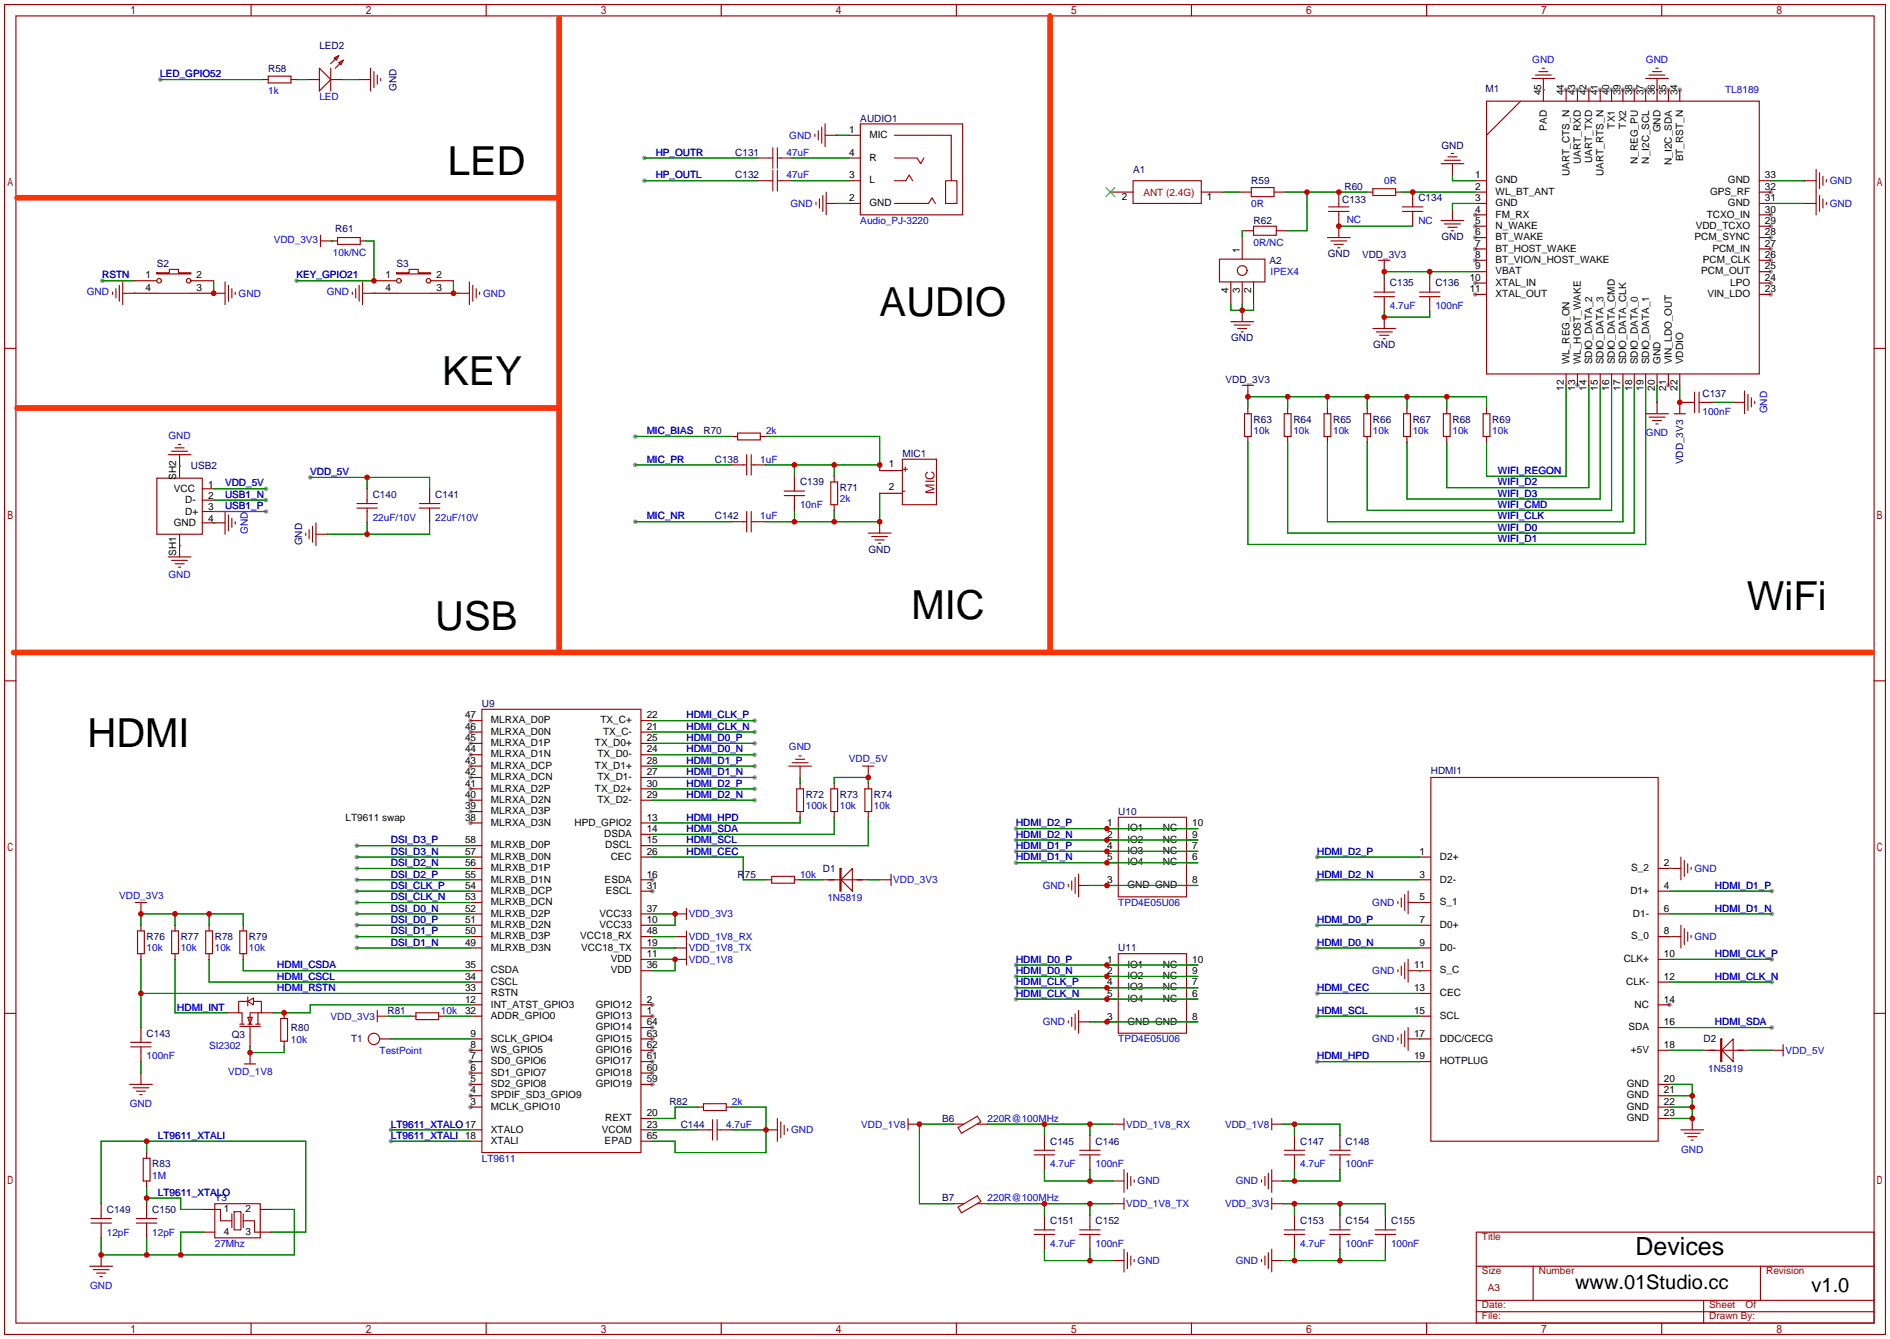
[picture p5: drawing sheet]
<svg xmlns="http://www.w3.org/2000/svg" width="422mm" height="299mm" viewBox="0 0 422 299" stroke-linecap="round" stroke-linejoin="round" font-family="sans-serif">
<defs><g id="words">
<g font-size="8.9">
<text x="100.1" y="39.1">LED</text>
<text x="196.6" y="70.6">AUDIO</text>
<text x="98.8" y="86.1">KEY</text>
<text x="390.4" y="136.4">WiFi</text>
<text x="97.3" y="140.7">USB</text>
<text x="203.7" y="138.4">MIC</text>
<text x="19.6" y="166.9">HDMI</text>
</g>
<text font-size="5.6" x="365.5" y="280.4">Devices</text>
<g font-size="4.5">
<text x="352" y="288">www.01Studio.cc</text>
<text x="404.9" y="288.8">v1.0</text>
</g>
<text font-size="2.8" fill="#a00000" x="208.9" y="110.3" transform="rotate(-90 208.9 110.3)">MIC</text>
<g font-size="2.2" fill="#000080">
<text x="71.4" y="10.9">LED2</text>
<text x="59.9" y="16">R58</text>
<text x="88.6" y="20.3" transform="rotate(-90 88.6 20.3)">GND</text>
<text x="332" y="20.6">M1</text>
<text x="192.3" y="27.2">AUDIO1</text>
<text x="164.3" y="34.8">C131</text>
<text x="322.1" y="33.4">GND</text>
<text x="164.3" y="39.9">C132</text>
<text x="253.2" y="38.6">A1</text>
<text x="279.7" y="41.1">R59</text>
<text x="300" y="45.5">C133</text>
<text x="300.5" y="42.4">R60</text>
<text x="317" y="45">C134</text>
<text x="74.9" y="51.8">R61</text>
<text x="280.2" y="50">R62</text>
<text x="322.1" y="53.7">GND</text>
<text x="35.1" y="59.7">S2</text>
<text x="88.6" y="59.7">S3</text>
<text x="283.7" y="58.9">A2</text>
<text x="296.7" y="57.5">GND</text>
<text x="304.4" y="57.7">VDD_3V3</text>
<text x="310.6" y="64">C135</text>
<text x="320.8" y="64">C136</text>
<text x="275.1" y="76.3">GND</text>
<text x="306.9" y="77.8">GND</text>
<text x="273.9" y="85.6">VDD_3V3</text>
<text x="380.5" y="88.6">C137</text>
<text x="280.2" y="94.5">R63</text>
<text x="289.1" y="94.5">R64</text>
<text x="297.9" y="94.5">R65</text>
<text x="306.8" y="94.5">R66</text>
<text x="315.7" y="94.5">R67</text>
<text x="324.6" y="94.5">R68</text>
<text x="333.5" y="94.5">R69</text>
<text x="157.2" y="97">R70</text>
<text x="42.7" y="104.9">USB2</text>
<text x="159.8" y="103.4">C138</text>
<text x="201.7" y="102.1">MIC1</text>
<text x="376.2" y="103.8" transform="rotate(-90 376.2 103.8)">VDD_3V3</text>
<text x="83.3" y="111.3">C140</text>
<text x="97.3" y="111.3">C141</text>
<text x="178.8" y="108.5">C139</text>
<text x="187.7" y="109.7">R71</text>
<text x="159.8" y="116.1">C142</text>
<text x="67.6" y="121.9" transform="rotate(-90 67.6 121.9)">GND</text>
<text x="194.1" y="123.5">GND</text>
<text x="107.7" y="158">U9</text>
<text x="319.8" y="172.9">HDMI1</text>
<text x="180.1" y="178.3">R72</text>
<text x="187.7" y="178.3">R73</text>
<text x="195.3" y="178.3">R74</text>
<text x="249.9" y="182.1">U10</text>
<text x="164.8" y="196.1">R75</text>
<text x="183.9" y="194.8">D1</text>
<text x="32.8" y="210.1">R76</text>
<text x="40.4" y="210.1">R77</text>
<text x="48" y="210.1">R78</text>
<text x="55.6" y="210.1">R79</text>
<text x="249.9" y="212.6">U11</text>
<text x="86.6" y="226.6">R81</text>
<text x="32.8" y="231.6">C143</text>
<text x="51.8" y="231.9">Q3</text>
<text x="65" y="230.4">R80</text>
<text x="78.5" y="232.9">T1</text>
<text x="380.7" y="232.9">D2</text>
<text x="149.6" y="246.9">R82</text>
<text x="152.1" y="252">C144</text>
<text x="210.6" y="250.7">B6</text>
<text x="234.7" y="255.8">C145</text>
<text x="244.9" y="255.8">C146</text>
<text x="290.6" y="255.8">C147</text>
<text x="300.7" y="255.8">C148</text>
<text x="34" y="260.9">R83</text>
<text x="48" y="268.5">Y3</text>
<text x="210.6" y="268.5">B7</text>
<text x="23.9" y="271">C149</text>
<text x="34" y="271">C150</text>
<text x="234.7" y="273.6">C151</text>
<text x="244.9" y="273.6">C152</text>
<text x="290.6" y="273.6">C153</text>
<text x="300.7" y="273.6">C154</text>
<text x="310.9" y="273.6">C155</text>
</g>
<g font-size="2.2" fill="#00f">
<text x="35.8" y="17.3">LED_GPIO52</text>
<text x="342.4" y="14">GND</text>
<text x="367.8" y="14">GND</text>
<text x="59.9" y="21.1">1k</text>
<text x="71.4" y="22.4">LED</text>
<text x="385.6" y="20.8">TL8189</text>
<text x="146.6" y="34.8">HP_OUTR</text>
<text x="175.8" y="34.8">47uF</text>
<text x="176.4" y="31">GND</text>
<text x="146.6" y="39.9">HP_OUTL</text>
<text x="175.8" y="39.9">47uF</text>
<text x="309.4" y="41.1">0R</text>
<text x="408.9" y="41.1">GND</text>
<text x="176.6" y="46.2">GND</text>
<text x="279.7" y="46.2">0R</text>
<text x="408.9" y="46.2">GND</text>
<text x="192.3" y="50">Audio_PJ-3220</text>
<text x="301" y="49.8">NC</text>
<text x="317" y="50">NC</text>
<text x="61.2" y="54.3">VDD_3V3</text>
<text x="74.4" y="57.2">10k/NC</text>
<text x="280.2" y="54.9">0R/NC</text>
<text x="19.4" y="66">GND</text>
<text x="22.9" y="62.2">RSTN</text>
<text x="66.3" y="62.2">KEY_GPIO21</text>
<text x="73" y="66">GND</text>
<text x="284" y="61.5">IPEX4</text>
<text x="53.3" y="66.3">GND</text>
<text x="107.9" y="66.3">GND</text>
<text x="310.6" y="69.1">4.7uF</text>
<text x="320.8" y="69.1">100nF</text>
<text x="380.5" y="92.7">100nF</text>
<text x="395" y="92.4" transform="rotate(-90 395 92.4)">GND</text>
<text x="37.6" y="98">GND</text>
<text x="144.5" y="97">MIC_BIAS</text>
<text x="171.2" y="97">2k</text>
<text x="280.2" y="97">10k</text>
<text x="289.1" y="97">10k</text>
<text x="297.9" y="97">10k</text>
<text x="306.8" y="97">10k</text>
<text x="315.7" y="97">10k</text>
<text x="324.6" y="97">10k</text>
<text x="333.5" y="97">10k</text>
<text x="367.8" y="97.5">GND</text>
<text x="69.3" y="106.2">VDD_5V</text>
<text x="144.5" y="103.4">MIC_PR</text>
<text x="169.9" y="103.4">1uF</text>
<text x="334.8" y="105.9">WIFI_REGON</text>
<text x="50.3" y="111.3">USB1_N</text>
<text x="50.3" y="113.8">USB1_P</text>
<text x="50.3" y="108.7">VDD_5V</text>
<text x="178.8" y="113.5">10nF</text>
<text x="187.7" y="112.3">2k</text>
<text x="334.8" y="108.5">WIFI_D2</text>
<text x="334.8" y="111">WIFI_D3</text>
<text x="334.8" y="113.5">WIFI_CMD</text>
<text x="55.4" y="119.3" transform="rotate(-90 55.4 119.3)">GND</text>
<text x="83.3" y="116.3">22uF/10V</text>
<text x="97.3" y="116.3">22uF/10V</text>
<text x="144.5" y="116.1">MIC_NR</text>
<text x="169.9" y="116.1">1uF</text>
<text x="334.8" y="116.1">WIFI_CLK</text>
<text x="334.8" y="118.6">WIFI_D0</text>
<text x="334.8" y="121.2">WIFI_D1</text>
<text x="37.6" y="129.2">GND</text>
<text x="153.4" y="160.5">HDMI_CLK_P</text>
<text x="153.4" y="165.6">HDMI_D0_P</text>
<text x="153.4" y="163.1">HDMI_CLK_N</text>
<text x="176.3" y="167.6">GND</text>
<text x="153.4" y="170.7">HDMI_D1_P</text>
<text x="153.4" y="173.2">HDMI_D1_N</text>
<text x="153.4" y="168.1">HDMI_D0_N</text>
<text x="189.7" y="170.2">VDD_5V</text>
<text x="153.4" y="175.8">HDMI_D2_P</text>
<text x="153.4" y="178.3">HDMI_D2_N</text>
<text x="153.4" y="183.4">HDMI_HPD</text>
<text x="153.4" y="185.9">HDMI_SDA</text>
<text x="180.1" y="180.8">100k</text>
<text x="187.7" y="180.8">10k</text>
<text x="195.3" y="180.8">10k</text>
<text x="227.1" y="184.7">HDMI_D2_P</text>
<text x="87.4" y="188.5">DSI_D3_P</text>
<text x="87.4" y="191">DSI_D3_N</text>
<text x="153.4" y="188.5">HDMI_SCL</text>
<text x="153.4" y="191">HDMI_CEC</text>
<text x="227.1" y="187.2">HDMI_D2_N</text>
<text x="227.1" y="189.7">HDMI_D1_P</text>
<text x="294.4" y="191">HDMI_D2_P</text>
<text x="87.4" y="193.5">DSI_D2_N</text>
<text x="87.4" y="196.1">DSI_D2_P</text>
<text x="178.8" y="196.1">10k</text>
<text x="199.6" y="197.4">VDD_3V3</text>
<text x="227.1" y="192.3">HDMI_D1_N</text>
<text x="294.4" y="196.1">HDMI_D2_N</text>
<text x="378.7" y="194.8">GND</text>
<text x="26.6" y="200.9">VDD_3V3</text>
<text x="87.4" y="198.6">DSI_CLK_P</text>
<text x="87.4" y="201.2">DSI_CLK_N</text>
<text x="87.4" y="203.7">DSI_D0_N</text>
<text x="184.9" y="201.4">1N5819</text>
<text x="233" y="198.6">GND</text>
<text x="249.9" y="202.4">TPD4E05U06</text>
<text x="306.7" y="202.4">GND</text>
<text x="383.3" y="198.6">HDMI_D1_P</text>
<text x="383.3" y="203.7">HDMI_D1_N</text>
<text x="87.4" y="206.2">DSI_D0_P</text>
<text x="87.4" y="208.8">DSI_D1_P</text>
<text x="153.9" y="205">VDD_3V3</text>
<text x="294.4" y="206.2">HDMI_D0_P</text>
<text x="32.8" y="212.6">10k</text>
<text x="40.4" y="212.6">10k</text>
<text x="48" y="212.6">10k</text>
<text x="55.6" y="212.6">10k</text>
<text x="87.4" y="211.3">DSI_D1_N</text>
<text x="153.9" y="215.1">VDD_1V8</text>
<text x="153.9" y="210.1">VDD_1V8_RX</text>
<text x="153.9" y="212.6">VDD_1V8_TX</text>
<text x="227.1" y="215.1">HDMI_D0_P</text>
<text x="294.4" y="211.3">HDMI_D0_N</text>
<text x="378.7" y="210.1">GND</text>
<text x="383.3" y="213.9">HDMI_CLK_P</text>
<text x="62" y="216.4">HDMI_CSDA</text>
<text x="62" y="218.9">HDMI_CSCL</text>
<text x="62" y="221.5">HDMI_RSTN</text>
<text x="227.1" y="217.7">HDMI_D0_N</text>
<text x="227.1" y="220.2">HDMI_CLK_P</text>
<text x="294.4" y="221.5">HDMI_CEC</text>
<text x="306.7" y="217.7">GND</text>
<text x="383.3" y="218.9">HDMI_CLK_N</text>
<text x="39.6" y="225.8">HDMI_INT</text>
<text x="73.9" y="227.8">VDD_3V3</text>
<text x="98.6" y="226.6">10k</text>
<text x="227.1" y="222.8">HDMI_CLK_N</text>
<text x="294.4" y="226.6">HDMI_SCL</text>
<text x="65" y="233.2">10k</text>
<text x="233" y="229.1">GND</text>
<text x="249.9" y="232.9">TPD4E05U06</text>
<text x="306.7" y="232.9">GND</text>
<text x="383.3" y="229.1">HDMI_SDA</text>
<text x="32.8" y="236.7">100nF</text>
<text x="46.7" y="234.4">SI2302</text>
<text x="84.8" y="235.5">TestPoint</text>
<text x="294.4" y="236.7">HDMI_HPD</text>
<text x="381.8" y="239.5">1N5819</text>
<text x="399" y="235.5">VDD_5V</text>
<text x="51" y="240.2">VDD_1V8</text>
<text x="29" y="247.4">GND</text>
<text x="87.4" y="252">LT9611_XTALO 17</text>
<text x="162.3" y="252">4.7uF</text>
<text x="163.6" y="246.9">2k</text>
<text x="192.5" y="252">VDD_1V8</text>
<text x="220.7" y="250.7">220R@100MHz</text>
<text x="251.7" y="252">VDD_1V8_RX</text>
<text x="273.8" y="252">VDD_1V8</text>
<text x="35.3" y="254.5">LT9611_XTALI</text>
<text x="87.4" y="254.5">LT9611_XTALI 18</text>
<text x="176.8" y="253.2">GND</text>
<text x="375.7" y="257.6">GND</text>
<text x="34" y="263.4">1M</text>
<text x="107.7" y="259.6">LT9611</text>
<text x="234.7" y="260.9">4.7uF</text>
<text x="244.9" y="260.9">100nF</text>
<text x="290.6" y="260.9">4.7uF</text>
<text x="300.7" y="260.9">100nF</text>
<text x="35.3" y="267.2">LT9611_XTALO</text>
<text x="220.7" y="268.5">220R@100MHz</text>
<text x="251.7" y="269.7">VDD_1V8_TX</text>
<text x="254.3" y="264.7">GND</text>
<text x="273.8" y="269.7">VDD_3V3</text>
<text x="276.2" y="264.7">GND</text>
<text x="23.9" y="276.1">12pF</text>
<text x="34" y="276.1">12pF</text>
<text x="48" y="278.6">27Mhz</text>
<text x="234.7" y="278.6">4.7uF</text>
<text x="244.9" y="278.6">100nF</text>
<text x="290.6" y="278.6">4.7uF</text>
<text x="300.7" y="278.6">100nF</text>
<text x="310.9" y="278.6">100nF</text>
<text x="254.3" y="282.4">GND</text>
<text x="276.2" y="282.4">GND</text>
<text x="20.1" y="288">GND</text>
</g>
<g font-size="2.2">
<text x="344.4" y="21.3" transform="rotate(-90 344.4 21.3)">45</text>
<text x="349.5" y="21.3" transform="rotate(-90 349.5 21.3)">44</text>
<text x="352" y="21.3" transform="rotate(-90 352 21.3)">43</text>
<text x="354.6" y="21.3" transform="rotate(-90 354.6 21.3)">42</text>
<text x="357.1" y="21.3" transform="rotate(-90 357.1 21.3)">41</text>
<text x="359.7" y="21.3" transform="rotate(-90 359.7 21.3)">40</text>
<text x="362.2" y="21.3" transform="rotate(-90 362.2 21.3)">39</text>
<text x="364.7" y="21.3" transform="rotate(-90 364.7 21.3)">38</text>
<text x="367.3" y="21.3" transform="rotate(-90 367.3 21.3)">37</text>
<text x="369.8" y="21.3" transform="rotate(-90 369.8 21.3)">36</text>
<text x="372.4" y="21.3" transform="rotate(-90 372.4 21.3)">35</text>
<text x="374.9" y="21.3" transform="rotate(-90 374.9 21.3)">34</text>
<text x="189.8" y="29.7">1</text>
<text x="345.7" y="29.2" transform="rotate(-90 345.7 29.2)">PAD</text>
<text x="360.9" y="28.7" transform="rotate(-90 360.9 28.7)">TX1</text>
<text x="363.5" y="28.7" transform="rotate(-90 363.5 28.7)">TX2</text>
<text x="371.1" y="29.6" transform="rotate(-90 371.1 29.6)">GND</text>
<text x="189.8" y="34.8">4</text>
<text x="194.3" y="30.8">MIC</text>
<text x="194.3" y="35.9">R</text>
<text x="189.8" y="39.9">3</text>
<text x="194.3" y="41">L</text>
<text x="329.7" y="39.9">1</text>
<text x="334.3" y="41">GND</text>
<text x="350.8" y="39.3" transform="rotate(-90 350.8 39.3)">UART_CTS_N</text>
<text x="353.3" y="36.7" transform="rotate(-90 353.3 36.7)">UART_RXD</text>
<text x="355.9" y="36.4" transform="rotate(-90 355.9 36.4)">UART_TXD</text>
<text x="358.4" y="39.3" transform="rotate(-90 358.4 39.3)">UART_RTS_N</text>
<text x="366" y="36.7" transform="rotate(-90 366 36.7)">N_REG_PU</text>
<text x="368.6" y="36.6" transform="rotate(-90 368.6 36.6)">N_I2C_SCL</text>
<text x="373.6" y="36.8" transform="rotate(-90 373.6 36.8)">N_I2C_SDA</text>
<text x="376.2" y="36.1" transform="rotate(-90 376.2 36.1)">BT_RST_N</text>
<text x="386.2" y="41">GND</text>
<text x="394.5" y="39.9">33</text>
<text x="189.8" y="45">2</text>
<text x="194.3" y="46.1">GND</text>
<text x="250.7" y="44.7">2</text>
<text x="269.7" y="44.7">1</text>
<text x="329.7" y="42.4">2</text>
<text x="329.7" y="45">3</text>
<text x="329.7" y="47.5">4</text>
<text x="334.3" y="43.5">WL_BT_ANT</text>
<text x="334.3" y="46.1">GND</text>
<text x="382.2" y="43.5">GPS_RF</text>
<text x="386.2" y="46.1">GND</text>
<text x="394.5" y="47.5">30</text>
<text x="394.5" y="45">31</text>
<text x="394.5" y="42.4">32</text>
<text x="329.7" y="50">5</text>
<text x="329.7" y="52.6">6</text>
<text x="334.3" y="48.6">FM_RX</text>
<text x="334.3" y="51.2">N_WAKE</text>
<text x="334.3" y="53.7">BT_WAKE</text>
<text x="378.7" y="53.7">PCM_SYNC</text>
<text x="379" y="51.2">VDD_TCXO</text>
<text x="381.5" y="48.6">TCXO_IN</text>
<text x="394.5" y="52.6">28</text>
<text x="394.5" y="50">29</text>
<text x="277.1" y="56.6" transform="rotate(-90 277.1 56.6)">1</text>
<text x="329.7" y="55.1">7</text>
<text x="329.7" y="57.7">8</text>
<text x="334.3" y="56.2">BT_HOST_WAKE</text>
<text x="334.3" y="58.8">BT_VIO/N_HOST_WAKE</text>
<text x="380.6" y="58.8">PCM_CLK</text>
<text x="382.7" y="56.2">PCM_IN</text>
<text x="394.5" y="57.7">26</text>
<text x="394.5" y="55.1">27</text>
<text x="32.5" y="62.2">1</text>
<text x="32.5" y="65">4</text>
<text x="43.9" y="62.2">2</text>
<text x="43.9" y="65">3</text>
<text x="86.1" y="62.2">1</text>
<text x="86.1" y="65">4</text>
<text x="97.5" y="62.2">2</text>
<text x="97.5" y="65">3</text>
<text x="274.6" y="65.5" transform="rotate(-90 274.6 65.5)">4</text>
<text x="277.1" y="65.5" transform="rotate(-90 277.1 65.5)">3</text>
<text x="279.7" y="65.5" transform="rotate(-90 279.7 65.5)">2</text>
<text x="328.5" y="62.7">10</text>
<text x="328.5" y="65.3">11</text>
<text x="329.7" y="60.2">9</text>
<text x="334.3" y="61.3">VBAT</text>
<text x="334.3" y="63.9">XTAL_IN</text>
<text x="380.2" y="61.3">PCM_OUT</text>
<text x="386.7" y="63.9">LPO</text>
<text x="394.5" y="65.3">23</text>
<text x="394.5" y="62.7">24</text>
<text x="394.5" y="60.2">25</text>
<text x="334.3" y="66.4">XTAL_OUT</text>
<text x="381.6" y="66.4">VIN_LDO</text>
<text x="350.8" y="81.4" transform="rotate(-90 350.8 81.4)">WL_REG_ON</text>
<text x="353.3" y="81.4" transform="rotate(-90 353.3 81.4)">WL_HOST_WAKE</text>
<text x="355.9" y="81.4" transform="rotate(-90 355.9 81.4)">SDIO_DATA_2</text>
<text x="358.4" y="81.4" transform="rotate(-90 358.4 81.4)">SDIO_DATA_3</text>
<text x="360.9" y="81.4" transform="rotate(-90 360.9 81.4)">SDIO_DATA_CMD</text>
<text x="363.5" y="81.4" transform="rotate(-90 363.5 81.4)">SDIO_DATA_CLK</text>
<text x="366" y="81.4" transform="rotate(-90 366 81.4)">SDIO_DATA_0</text>
<text x="368.6" y="81.4" transform="rotate(-90 368.6 81.4)">SDIO_DATA_1</text>
<text x="371.1" y="81.4" transform="rotate(-90 371.1 81.4)">GND</text>
<text x="373.6" y="81.4" transform="rotate(-90 373.6 81.4)">VIN_LDO_OUT</text>
<text x="376.2" y="81.4" transform="rotate(-90 376.2 81.4)">VDDIO</text>
<text x="349.5" y="87.3" transform="rotate(-90 349.5 87.3)">12</text>
<text x="352" y="87.3" transform="rotate(-90 352 87.3)">13</text>
<text x="354.6" y="87.3" transform="rotate(-90 354.6 87.3)">14</text>
<text x="357.1" y="87.3" transform="rotate(-90 357.1 87.3)">15</text>
<text x="359.7" y="87.3" transform="rotate(-90 359.7 87.3)">16</text>
<text x="362.2" y="87.3" transform="rotate(-90 362.2 87.3)">17</text>
<text x="364.7" y="87.3" transform="rotate(-90 364.7 87.3)">18</text>
<text x="367.3" y="87.3" transform="rotate(-90 367.3 87.3)">19</text>
<text x="369.8" y="87.3" transform="rotate(-90 369.8 87.3)">20</text>
<text x="372.4" y="87.3" transform="rotate(-90 372.4 87.3)">21</text>
<text x="374.9" y="87.3" transform="rotate(-90 374.9 87.3)">22</text>
<text x="39.4" y="107.2" transform="rotate(-90 39.4 107.2)">SH2</text>
<text x="198.7" y="104.4">1</text>
<text x="201.7" y="105.4">+</text>
<text x="38.9" y="110">VCC</text>
<text x="41.4" y="112.5">D-</text>
<text x="46.5" y="108.9">1</text>
<text x="46.5" y="111.5">2</text>
<text x="198.7" y="109.5">2</text>
<text x="201.7" y="110.5">-</text>
<text x="38.9" y="117.6">GND</text>
<text x="41.4" y="115">D+</text>
<text x="46.5" y="114">3</text>
<text x="46.5" y="116.6">4</text>
<text x="39.4" y="124.2" transform="rotate(-90 39.4 124.2)">SH1</text>
<text x="103.9" y="160.5">47</text>
<text x="109.7" y="161.6">MLRXA_D0P</text>
<text x="134.2" y="161.6">TX_C+</text>
<text x="144.5" y="160.5">22</text>
<text x="103.9" y="165.6">45</text>
<text x="103.9" y="163.1">46</text>
<text x="109.7" y="166.7">MLRXA_D1P</text>
<text x="109.7" y="164.2">MLRXA_D0N</text>
<text x="133" y="166.7">TX_D0+</text>
<text x="134.8" y="164.2">TX_C-</text>
<text x="144.5" y="163.1">21</text>
<text x="144.5" y="165.6">25</text>
<text x="103.9" y="173.2">42</text>
<text x="103.9" y="170.7">43</text>
<text x="103.9" y="168.1">44</text>
<text x="109.7" y="171.8">MLRXA_DCP</text>
<text x="109.7" y="169.3">MLRXA_D1N</text>
<text x="133" y="171.8">TX_D1+</text>
<text x="133.5" y="169.3">TX_D0-</text>
<text x="144.5" y="168.1">24</text>
<text x="144.5" y="173.2">27</text>
<text x="144.5" y="170.7">28</text>
<text x="103.9" y="178.3">40</text>
<text x="103.9" y="175.8">41</text>
<text x="109.7" y="179.4">MLRXA_D2N</text>
<text x="109.7" y="176.9">MLRXA_D2P</text>
<text x="109.7" y="174.3">MLRXA_DCN</text>
<text x="133" y="176.9">TX_D2+</text>
<text x="133.5" y="174.3">TX_D1-</text>
<text x="133.5" y="179.4">TX_D2-</text>
<text x="144.5" y="178.3">29</text>
<text x="144.5" y="175.8">30</text>
<text x="77.2" y="183.4">LT9611 swap</text>
<text x="103.9" y="183.4">38</text>
<text x="103.9" y="180.8">39</text>
<text x="109.7" y="184.5">MLRXA_D3N</text>
<text x="109.7" y="182">MLRXA_D3P</text>
<text x="128.4" y="184.5">HPD_GPIO2</text>
<text x="144.5" y="183.4">13</text>
<text x="144.5" y="185.9">14</text>
<text x="247.4" y="184.7">1</text>
<text x="252" y="185.8">IO1</text>
<text x="259.9" y="185.8">NC</text>
<text x="266.4" y="184.7">10</text>
<text x="103.9" y="191">57</text>
<text x="103.9" y="188.5">58</text>
<text x="109.7" y="189.6">MLRXB_D0P</text>
<text x="135" y="187">DSDA</text>
<text x="135.3" y="189.6">DSCL</text>
<text x="144.5" y="188.5">15</text>
<text x="144.5" y="191">26</text>
<text x="247.4" y="187.2">2</text>
<text x="247.4" y="189.7">4</text>
<text x="252" y="188.3">IO2</text>
<text x="252" y="190.9">IO3</text>
<text x="259.9" y="190.9">NC</text>
<text x="259.9" y="188.3">NC</text>
<text x="266.4" y="189.7">7</text>
<text x="266.4" y="187.2">9</text>
<text x="317.3" y="191">1</text>
<text x="103.9" y="196.1">55</text>
<text x="103.9" y="193.5">56</text>
<text x="109.7" y="197.2">MLRXB_D1N</text>
<text x="109.7" y="194.7">MLRXB_D1P</text>
<text x="109.7" y="192.1">MLRXB_D0N</text>
<text x="135.1" y="197.2">ESDA</text>
<text x="136.5" y="192.1">CEC</text>
<text x="144.5" y="196.1">16</text>
<text x="247.4" y="192.3">5</text>
<text x="247.4" y="197.4">3</text>
<text x="252" y="193.4">IO4</text>
<text x="259.9" y="193.4">NC</text>
<text x="266.4" y="192.3">6</text>
<text x="266.4" y="197.4">8</text>
<text x="317.3" y="196.1">3</text>
<text x="321.8" y="192.1">D2+</text>
<text x="321.8" y="197.2">D2-</text>
<text x="364.6" y="194.7">S_2</text>
<text x="371.9" y="193.5">2</text>
<text x="103.9" y="203.7">52</text>
<text x="103.9" y="201.2">53</text>
<text x="103.9" y="198.6">54</text>
<text x="109.7" y="202.3">MLRXB_DCN</text>
<text x="109.7" y="199.7">MLRXB_DCP</text>
<text x="135.4" y="199.7">ESCL</text>
<text x="144.5" y="198.6">31</text>
<text x="144.5" y="203.7">37</text>
<text x="252" y="198.5">GND GND</text>
<text x="317.3" y="201.2">5</text>
<text x="321.8" y="202.3">S_1</text>
<text x="364.4" y="199.7">D1+</text>
<text x="371.9" y="198.6">4</text>
<text x="371.9" y="203.7">6</text>
<text x="103.9" y="208.8">50</text>
<text x="103.9" y="206.2">51</text>
<text x="109.7" y="209.9">MLRXB_D3P</text>
<text x="109.7" y="207.4">MLRXB_D2N</text>
<text x="109.7" y="204.8">MLRXB_D2P</text>
<text x="129.7" y="209.9">VCC18_RX</text>
<text x="134" y="207.4">VCC33</text>
<text x="134" y="204.8">VCC33</text>
<text x="144.5" y="206.2">10</text>
<text x="144.5" y="208.8">48</text>
<text x="317.3" y="206.2">7</text>
<text x="321.8" y="207.4">D0+</text>
<text x="364.6" y="209.9">S_0</text>
<text x="365" y="204.8">D1-</text>
<text x="371.9" y="208.8">8</text>
<text x="103.9" y="211.3">49</text>
<text x="109.7" y="212.4">MLRXB_D3N</text>
<text x="129.9" y="212.4">VCC18_TX</text>
<text x="136.5" y="215">VDD</text>
<text x="144.5" y="213.9">11</text>
<text x="144.5" y="211.3">19</text>
<text x="247.4" y="215.1">1</text>
<text x="266.4" y="215.1">10</text>
<text x="317.3" y="211.3">9</text>
<text x="321.8" y="212.4">D0-</text>
<text x="362.9" y="215">CLK+</text>
<text x="371.9" y="213.9">10</text>
<text x="103.9" y="221.5">33</text>
<text x="103.9" y="218.9">34</text>
<text x="103.9" y="216.4">35</text>
<text x="109.7" y="220.1">CSCL</text>
<text x="109.7" y="217.5">CSDA</text>
<text x="136.5" y="217.5">VDD</text>
<text x="144.5" y="216.4">36</text>
<text x="247.4" y="217.7">2</text>
<text x="247.4" y="220.2">4</text>
<text x="252" y="216.3">IO1</text>
<text x="252" y="218.8">IO2</text>
<text x="252" y="221.3">IO3</text>
<text x="259.9" y="221.3">NC</text>
<text x="259.9" y="218.8">NC</text>
<text x="259.9" y="216.3">NC</text>
<text x="266.4" y="220.2">7</text>
<text x="266.4" y="217.7">9</text>
<text x="316" y="216.4">11</text>
<text x="316" y="221.5">13</text>
<text x="321.8" y="217.5">S_C</text>
<text x="363.5" y="220.1">CLK-</text>
<text x="371.9" y="218.9">12</text>
<text x="103.9" y="224">12</text>
<text x="103.9" y="226.6">32</text>
<text x="109.7" y="225.1">INT_ATST_GPIO3</text>
<text x="109.7" y="227.7">ADDR_GPIO0</text>
<text x="109.7" y="222.6">RSTN</text>
<text x="133.1" y="227.7">GPIO13</text>
<text x="133.1" y="225.1">GPIO12</text>
<text x="144.5" y="226.6">1</text>
<text x="144.5" y="224">2</text>
<text x="247.4" y="222.8">5</text>
<text x="247.4" y="227.8">3</text>
<text x="252" y="223.9">IO4</text>
<text x="259.9" y="223.9">NC</text>
<text x="266.4" y="222.8">6</text>
<text x="266.4" y="227.8">8</text>
<text x="316" y="226.6">15</text>
<text x="321.8" y="222.6">CEC</text>
<text x="321.8" y="227.7">SCL</text>
<text x="365.3" y="225.1">NC</text>
<text x="371.9" y="224">14</text>
<text x="105.2" y="231.6">9</text>
<text x="109.7" y="232.8">SCLK_GPIO4</text>
<text x="133.1" y="232.8">GPIO15</text>
<text x="133.1" y="230.2">GPIO14</text>
<text x="144.5" y="231.6">63</text>
<text x="144.5" y="229.1">64</text>
<text x="252" y="229">GND GND</text>
<text x="316" y="231.6">17</text>
<text x="321.8" y="232.8">DDC/CECG</text>
<text x="364" y="230.2">SDA</text>
<text x="371.9" y="229.1">16</text>
<text x="105.2" y="239.3">6</text>
<text x="105.2" y="236.7">7</text>
<text x="105.2" y="234.2">8</text>
<text x="109.7" y="237.8">SD0_GPIO6</text>
<text x="109.7" y="235.3">WS_GPIO5</text>
<text x="133.1" y="237.8">GPIO17</text>
<text x="133.1" y="235.3">GPIO16</text>
<text x="144.5" y="239.3">60</text>
<text x="144.5" y="236.7">61</text>
<text x="144.5" y="234.2">62</text>
<text x="316" y="236.7">19</text>
<text x="321.8" y="237.8">HOTPLUG</text>
<text x="364.5" y="235.3">+5V</text>
<text x="371.9" y="234.2">18</text>
<text x="105.2" y="244.3">4</text>
<text x="105.2" y="241.8">5</text>
<text x="109.7" y="245.5">SPDIF_SD3_GPIO9</text>
<text x="109.7" y="242.9">SD2_GPIO8</text>
<text x="109.7" y="240.4">SD1_GPIO7</text>
<text x="133.1" y="242.9">GPIO19</text>
<text x="133.1" y="240.4">GPIO18</text>
<text x="144.5" y="241.8">59</text>
<text x="363.6" y="242.9">GND</text>
<text x="363.6" y="245.5">GND</text>
<text x="371.9" y="241.8">20</text>
<text x="371.9" y="244.3">21</text>
<text x="105.2" y="246.9">3</text>
<text x="109.7" y="248">MCLK_GPIO10</text>
<text x="135.3" y="250.5">REXT</text>
<text x="144.5" y="249.4">20</text>
<text x="144.5" y="252">23</text>
<text x="363.6" y="250.5">GND</text>
<text x="363.6" y="248">GND</text>
<text x="371.9" y="249.4">23</text>
<text x="371.9" y="246.9">22</text>
<text x="109.7" y="253.1">XTALO</text>
<text x="109.7" y="255.6">XTALI</text>
<text x="134.5" y="253.1">VCOM</text>
<text x="135.1" y="255.6">EPAD</text>
<text x="144.5" y="254.5">65</text>
<text x="50" y="270.9">1</text>
<text x="50" y="275.9">4</text>
<text x="54.9" y="275.9">3</text>
<text x="54.9" y="270.9">2</text>
</g>
<g font-size="2.2" fill="#a00000">
<text x="255.5" y="43.7">ANT (2.4G)</text>
<text x="331.2" y="277.1">Title</text>
<text x="331.2" y="284.7">Size</text>
<text x="343.9" y="284.7">Number</text>
<text x="394.7" y="284.7">Revision</text>
<text x="331.2" y="292.3">Date:</text>
<text x="332.5" y="288.5">A3</text>
<text x="382" y="292.3">Sheet</text>
<text x="390.1" y="292.3">Of</text>
<text x="331.2" y="294.8">File:</text>
<text x="382" y="294.8">Drawn By:</text>
</g>
</g></defs>
<g fill="#999">
<circle cx="329.7" cy="48" r=".51"/>
<circle cx="329.7" cy="50.5" r=".51"/>
<circle cx="329.7" cy="53.1" r=".51"/>
<circle cx="329.7" cy="55.6" r=".51"/>
<circle cx="329.7" cy="58.2" r=".51"/>
<circle cx="329.7" cy="63.2" r=".51"/>
<circle cx="329.7" cy="65.8" r=".51"/>
<circle cx="352.6" cy="86.1" r=".51"/>
<circle cx="372.9" cy="86.1" r=".51"/>
<circle cx="395.7" cy="65.8" r=".51"/>
<circle cx="395.7" cy="63.2" r=".51"/>
<circle cx="395.7" cy="60.7" r=".51"/>
<circle cx="395.7" cy="58.2" r=".51"/>
<circle cx="395.7" cy="55.6" r=".51"/>
<circle cx="395.7" cy="53.1" r=".51"/>
<circle cx="395.7" cy="50.5" r=".51"/>
<circle cx="395.7" cy="48" r=".51"/>
<circle cx="395.7" cy="42.9" r=".51"/>
<circle cx="375.4" cy="20.1" r=".51"/>
<circle cx="372.9" cy="20.1" r=".51"/>
<circle cx="367.8" cy="20.1" r=".51"/>
<circle cx="365.3" cy="20.1" r=".51"/>
<circle cx="362.7" cy="20.1" r=".51"/>
<circle cx="360.2" cy="20.1" r=".51"/>
<circle cx="357.6" cy="20.1" r=".51"/>
<circle cx="355.1" cy="20.1" r=".51"/>
<circle cx="352.6" cy="20.1" r=".51"/>
<circle cx="350" cy="20.1" r=".51"/>
<circle cx="373.1" cy="224.5" r=".51"/>
<circle cx="145.8" cy="227.1" r=".51"/>
<circle cx="145.8" cy="224.5" r=".51"/>
<circle cx="105.2" cy="247.4" r=".51"/>
<circle cx="105.2" cy="244.9" r=".51"/>
<circle cx="105.2" cy="242.3" r=".51"/>
<circle cx="105.2" cy="239.8" r=".51"/>
<circle cx="105.2" cy="237.2" r=".51"/>
<circle cx="105.2" cy="234.7" r=".51"/>
<circle cx="145.8" cy="196.6" r=".51"/>
<circle cx="145.8" cy="199.1" r=".51"/>
<circle cx="105.2" cy="183.9" r=".51"/>
<circle cx="105.2" cy="181.4" r=".51"/>
<circle cx="105.2" cy="178.8" r=".51"/>
<circle cx="105.2" cy="176.3" r=".51"/>
<circle cx="105.2" cy="173.7" r=".51"/>
<circle cx="105.2" cy="171.2" r=".51"/>
<circle cx="105.2" cy="168.7" r=".51"/>
<circle cx="105.2" cy="166.1" r=".51"/>
<circle cx="105.2" cy="163.6" r=".51"/>
<circle cx="105.2" cy="161" r=".51"/>
<circle cx="145.8" cy="242.3" r=".51"/>
<circle cx="145.8" cy="239.8" r=".51"/>
<circle cx="145.8" cy="237.2" r=".51"/>
<circle cx="145.8" cy="234.7" r=".51"/>
<circle cx="145.8" cy="232.2" r=".51"/>
<circle cx="145.8" cy="229.6" r=".51"/>
<circle cx="142" cy="97.5" r=".51"/>
<circle cx="142" cy="116.6" r=".51"/>
<circle cx="142" cy="103.9" r=".51"/>
<circle cx="35.8" cy="17.8" r=".51"/>
<circle cx="69.3" cy="106.7" r=".51"/>
<circle cx="144" cy="40.4" r=".51"/>
<circle cx="144" cy="35.3" r=".51"/>
<circle cx="59.4" cy="111.8" r=".51"/>
<circle cx="59.4" cy="114.3" r=".51"/>
<circle cx="22.9" cy="62.7" r=".51"/>
<circle cx="294.4" cy="191.5" r=".51"/>
<circle cx="294.4" cy="196.6" r=".51"/>
<circle cx="294.4" cy="206.8" r=".51"/>
<circle cx="294.4" cy="211.8" r=".51"/>
<circle cx="396" cy="199.1" r=".51"/>
<circle cx="396" cy="214.4" r=".51"/>
<circle cx="396" cy="219.5" r=".51"/>
<circle cx="396" cy="204.2" r=".51"/>
<circle cx="396" cy="229.6" r=".51"/>
<circle cx="294.4" cy="227.1" r=".51"/>
<circle cx="294.4" cy="222" r=".51"/>
<circle cx="294.4" cy="237.2" r=".51"/>
<circle cx="168.7" cy="176.3" r=".51"/>
<circle cx="168.7" cy="178.8" r=".51"/>
<circle cx="168.7" cy="171.2" r=".51"/>
<circle cx="168.7" cy="173.7" r=".51"/>
<circle cx="168.7" cy="166.1" r=".51"/>
<circle cx="168.7" cy="168.7" r=".51"/>
<circle cx="168.7" cy="161" r=".51"/>
<circle cx="168.7" cy="163.6" r=".51"/>
<circle cx="87.4" cy="252.5" r=".51"/>
<circle cx="87.4" cy="255" r=".51"/>
<circle cx="227.1" cy="185.2" r=".51"/>
<circle cx="227.1" cy="187.7" r=".51"/>
<circle cx="227.1" cy="190.2" r=".51"/>
<circle cx="227.1" cy="192.8" r=".51"/>
<circle cx="227.1" cy="215.6" r=".51"/>
<circle cx="227.1" cy="218.2" r=".51"/>
<circle cx="227.1" cy="220.7" r=".51"/>
<circle cx="227.1" cy="223.3" r=".51"/>
<circle cx="79.8" cy="189" r=".51"/>
<circle cx="79.8" cy="191.5" r=".51"/>
<circle cx="79.8" cy="194.1" r=".51"/>
<circle cx="79.8" cy="196.6" r=".51"/>
<circle cx="79.8" cy="199.1" r=".51"/>
<circle cx="79.8" cy="201.7" r=".51"/>
<circle cx="79.8" cy="204.2" r=".51"/>
<circle cx="79.8" cy="206.8" r=".51"/>
<circle cx="79.8" cy="209.3" r=".51"/>
<circle cx="79.8" cy="211.8" r=".51"/>
<circle cx="66.3" cy="62.7" r=".51"/>
<circle cx="59.4" cy="109.2" r=".51"/>
</g>
<g fill="none" stroke="#a10000" stroke-width=".25">
<path d="M1 1h420.4v297.2h-420.4zM3.6 3.6h415.2v292.1h-415.2zM56.1 1v2.6M59.9 17h5.1v1.5h-5.1zM71.4 15.2l2.5 2.6-2.5 2.5zM73.9 15.2v5.1M74.7 13l1-.6-.5 1.1zM75.7 14l1-.5-.5 1zM75.7 12.4l-1.8 1.8M76.7 13.5l-1.8 1.7M82.8 15.2v5.1M83.6 16v3.6"/>
<path d="M84.3 16.8v2M85.1 17.5v.5M108.6 1v2.6M161.2 1v2.6M213.7 1v2.6M266.3 1v2.6M318.8 1v2.6M342.4 17.5h5.1M343.2 16.8h3.5M343.9 16h2M344.7 15.2h.5M344.9 17.5v2.6"/>
<path d="M367.8 17.5h5.1M368.6 16.8h3.5M369.3 16h2M370.1 15.2h.5M370.3 17.5v2.6M371.4 1v2.6M172 35.3h.7M172.7 33v4.6M172.7 38.1v4.6M173.7 35.3h.8M173.7 33v4.6M173.7 38.1v4.6"/>
<path d="M182.1 30v.5M182.9 29.2v2M183.6 28.4v3.6M184.4 30.2h2.5M184.4 27.7v5.1M192.3 27.7h22.8v20.3h-22.8zM199.9 30.2h12.7v10.2M199.9 35.3h5.1l.7 1.3 .8-1.3M322.1 36.6h5.1M322.8 35.8h3.6M323.6 35.1h2M324.4 34.3h.5"/>
<path d="M332.2 22.6h61v61h-61zM339.9 22.6l-7.7 7.6M405.9 37.8v10.2M406.7 38.6v3.6M407.4 39.4v2M71.6 53.8h2.6M71.6 52.6v2.5M75.4 53.1h5.1v1.5h-5.1zM172 40.4h.7M173.7 40.4h.8M182.4 45.2v.5M183.1 44.5v2"/>
<path d="M183.9 43.7v3.5M184.7 45.5h2.5M184.7 42.9v5.1M199.9 45.5h7.6l.8-1.3 .7 1.3M199.9 40.4h2.5l.8-1.3 .8 1.3M211.3 40.4h2.6v5.1h-2.6zM253.2 40.4h15.3v5.1h-15.3zM272.5 57.9h10.2v5.1h-10.2zM279.7 41.9h5v2h-5zM280.2 50.5h5v2.1h-5zM296.7 53.1h5.1M296.9 47.2h4.6"/>
<path d="M296.9 46.2h4.6M297.4 53.8h3.6M298.2 54.6h2M299 55.4h.5M299.2 45.5v.7M299.2 47.2v.8M306.8 42.2h5.1v1.5h-5.1zM308.1 58.2h2.5M309.4 58.2v1.2M313.4 47.2h4.6M313.4 46.2h4.6M315.7 45.5v.7"/>
<path d="M315.7 47.2v.8M322.1 49.3h5.1M322.8 50h3.6M323.6 50.8h2M324.4 51.6h.5M403.4 40.4h2.5M403.4 45.5h2.5M406.7 43.7v3.5M407.4 44.5v2M408.2 40.1v.5M408.2 45.2v.5M1 77.9h2.6"/>
<path d="M25.1 65.3v.5M25.9 64.5v2M26.7 63.8v3.5M27.4 65.5h2.6M27.4 63v5.1M35.1 61h2.7v-.8h2.1v.8h2.8v.2h-7.6zM35.1 65.5h7.6M47.8 65.5h2.5M50.3 63v5.1M51.1 63.8v3.5M51.8 64.5v2M52.6 65.3v.5"/>
<path d="M78.7 65.3v.5M79.5 64.5v2M80.3 63.8v3.5M81 65.5h2.6M81 63v5.1M88.6 61h2.8v-.8h2.1v.8h2.8v.2h-7.7zM88.6 65.5h7.7M102.4 65.5h2.5M104.9 63v5.1M105.7 63.8v3.5M106.4 64.5v2M107.2 65.3v.5"/>
<path d="M275.1 71.9h5.1M275.8 72.6h3.6M276.6 73.4h2M277.4 74.2h.5M306.8 73.4h5.1M307.1 66.3h4.6M307.1 65.3h4.6M307.6 74.2h3.5M308.4 74.9h2M309.1 75.7h.5M309.4 64.5v.8M309.4 66.3v.8"/>
<path d="M317.2 66.3h4.6M317.2 65.3h4.6M319.5 64.5v.8M319.5 66.3v.8M418.8 77.9h2.6M39.9 99.3h.5M164.8 96.8h5.1v1.5h-5.1zM277.6 86.1h2.6M278.1 92.5h1.6v5h-1.6zM278.9 86.1v1.3M287 92.5h1.5v5h-1.5zM295.9 92.5h1.5v5h-1.5z"/>
<path d="M304.8 92.5h1.5v5h-1.5zM313.7 92.5h1.5v5h-1.5zM322.6 92.5h1.5v5h-1.5zM331.5 92.5h1.5v5h-1.5zM367.8 92.5h5.1M368.6 93.2h3.5M369.3 94h2M370.1 94.7h.5M370.3 89.9v2.6M374.1 92.5h2.6M375.4 91.2v1.3M378 89.9h.7"/>
<path d="M378.7 87.6v4.6M379.7 89.9h.8M379.7 87.6v4.6M387.3 89.9h2.6M389.9 87.4v5.1M390.7 88.1v3.6M391.4 88.9v2M392.2 89.7v.5M35.1 106.8h10.1v12.6h-10.1zM37.6 101.6h5.1M38.4 100.8h3.5M39.1 100.1h2"/>
<path d="M40.1 101.6v2.5M47.8 116.8h2.5M50.3 114.3v5.1M51.1 115.1v3.5M51.8 115.8v2.1M52.6 116.6v.5M68.3 119.1v.5M69.1 118.4v2M69.8 117.6v3.6M70.6 116.8v5.1M79.8 113.5h4.5M79.8 112.5h4.5"/>
<path d="M82 111.8v.7M82 113.5v.8M93.7 113.5h4.6M93.7 112.5h4.6M96 111.8v.7M96 113.5v.8M166.1 103.9h.8M166.1 116.6h.8M166.9 101.6v4.6M166.9 114.3v4.6M167.9 103.9h.8M167.9 101.6v4.6"/>
<path d="M167.9 114.3v4.6M167.9 116.6h.8M175.3 110.7h4.5M175.3 109.7h4.5M177.5 109v.7M177.5 110.7v.8M185.7 107.7h1.5v5.1h-1.5zM194.1 119.1h5M194.8 119.9h3.6M201.7 102.6h7.6v10.2h-7.6zM37.6 124.5h5.1M38.4 125.2h3.5"/>
<path d="M39.1 126h2M39.9 126.7h.5M40.1 121.9v2.6M195.6 120.6h2M196.3 121.4h.5M1 152.1h2.6M107.7 158.5h35.6v99.1h-35.6zM418.8 152.1h2.6M176.3 171.2h5.1M177 170.4h3.6M177.8 169.7h2M178.1 176.3h1.5v5.1h-1.5z"/>
<path d="M178.6 168.9h.5M178.8 171.2v2.5M185.7 176.3h1.5v5.1h-1.5zM192.8 171.2h2.5M193.3 176.3h1.5v5.1h-1.5zM194.1 171.2v2.5M319.8 173.7h50.8v81.3h-50.8zM172.5 195.8h5v1.6h-5zM185.2 196.6h7.6M187.7 194.1h.3v5h-.3zM188 196.6l2.5-2.5v5zM196.6 196.6h2.5"/>
<path d="M199.1 195.3v2.6M238.8 197.6v.5M239.5 196.8v2.1M240.3 196.1v3.5M241 197.9h2.6M241 195.3v5.1M249.9 182.6h15.3v17.8h-15.3zM313.9 199.9v3.6M314.7 199.1v5.1M373.1 194.1h2.6M375.7 191.5v5.1M376.4 192.3v3.5"/>
<path d="M377.2 193v2.1M378 193.8v.5M30.2 201.7h2.6M30.7 208h1.6v5.1h-1.6zM31.5 201.7v2.5M38.4 208h1.5v5.1h-1.5zM46 208h1.5v5.1h-1.5zM53.6 208h1.5v5.1h-1.5zM150.9 209.3h2.5M150.9 204.2h2.5M150.9 214.4h2.5M150.9 211.8h2.5"/>
<path d="M153.4 202.9v2.6M153.4 208v7.6M249.9 213.1h15.3v17.8h-15.3zM312.4 201.4v.5M312.4 216.7v.5M313.2 200.7v2M313.2 215.9v2M313.9 215.1v3.6M314.7 201.7h2.5M314.7 214.4v5.1M314.7 216.9h2.5M373.1 209.3h2.6"/>
<path d="M375.7 206.8v5M376.4 207.5v3.6M377.2 208.3v2M378 209v.5M1 226.4h2.6M29.2 233.9h4.6M29.2 232.9h4.6M31.5 232.2v.7M31.5 233.9v.8M31.5 239.8v2.5M53.6 229.4h4.6M53.6 228.9h1"/>
<path d="M54.6 237.7h2.5M55.4 227.3h1l-.5 1.6zM55.4 223.8l1.2-.8v1.5zM55.4 223.8h-2.1v2.5h.8v2.6M55.4 222.8v2M55.4 228.9h1M55.9 229.4v2M55.9 235.2v2.5M56.6 223.8h1.8v2.5h-2.5v2.6M57.1 228.9h1.1M57.7 226.3v2.6M62.7 227.6h1.6v5.1h-1.6z"/>
<path d="M84.3 225.8v2.5M84.3 227.1h2.6M93 226.3h5v1.5h-5zM238.8 228.1v.5M239.5 227.3v2.1M240.3 226.6v3.5M241 225.8v5.1M241 228.3h2.6M312.4 231.9v.5M313.2 231.1v2.1M313.9 230.4v3.5M314.7 229.6v5.1"/>
<path d="M314.7 232.2h2.5M382 234.7h7.6M384.6 232.2h.2v5h-.2zM387.3 232.2v5l-2.5-2.5zM396 234.7h2.5M398.5 233.4v2.6M418.8 226.4h2.6M29 242.3h5M29.7 243.1h3.6M30.5 243.8h2M31.2 244.6h.5M32 258.8h1.5v5.1h-1.5z"/>
<path d="M157.2 246.6h5.1v1.6h-5.1zM158.5 252.5h.8M159.3 250.2v4.6M160.3 252.5h.7M160.3 250.2v4.6M171.2 252.5h2.5M173.7 249.9v5.1M174.5 250.7v3.6M175.3 251.5v2M176 252.2v.5M202.9 251.2h2.6M202.9 249.9v2.6"/>
<path d="M214.1 252l4.3-2.6 .8 1.3-4.3 2.5zM231.1 258.1h4.6M231.1 257h4.6M233.4 256.3v.7M233.4 258.1v.7M241.3 258.1h4.6M241.3 257h4.6M243.6 256.3v.7M243.6 258.1v.7M248.7 251.2h2.5M251.2 249.9v2.6M284.2 251.2h2.6"/>
<path d="M284.2 249.9v2.6M287 258.1h4.6M287 257h4.6M289.3 256.3v.7M289.3 258.1v.7M297.2 258.1h4.6M297.2 257h4.6M299.5 256.3v.7M299.5 258.1v.7M375.7 252.5h5M376.4 253.2h3.6M377.2 254h2"/>
<path d="M378 254.8h.5M378.2 249.9v2.6M20.3 273.3h4.6M20.3 272.3h4.6M22.6 271.5v.8M22.6 273.3v.8M30.5 273.3h4.6M30.5 272.3h4.6M32.8 271.5v.8M32.8 273.3v.8M48 269h10.2v7.6h-10.2zM48 270.3h1.3v2.5h2.5"/>
<path d="M51.8 271.3v3M52.3 270.8h1.5v4h-1.5zM54.4 272.8h2.5v2.5h1.3M54.4 271.3v3M214.1 269.7l4.3-2.5 .8 1.3-4.3 2.5zM231.1 275.8h4.6M231.1 274.8h4.6M233.4 274.1v.7M233.4 275.8v.8M241.3 275.8h4.6M241.3 274.8h4.6M243.6 274.1v.7"/>
<path d="M243.6 275.8v.8M248.7 269h2.5M248.7 263.9h2.5M251.2 261.4v5M251.2 267.7v2.6M251.2 279.1v5.1M252 262.1v3.6M252 279.9v3.6M252.7 262.9v2M253.5 263.7v.5M281.9 263.7v.5M282.7 262.9v2"/>
<path d="M283.5 262.1v3.6M283.5 279.9v3.6M284.2 269h2.6M284.2 263.9h2.6M284.2 261.4v5M284.2 267.7v2.6M284.2 279.1v5.1M287 275.8h4.6M287 274.8h4.6M289.3 274.1v.7M289.3 275.8v.8M297.2 275.8h4.6"/>
<path d="M297.2 274.8h4.6M299.5 274.1v.7M299.5 275.8v.8M307.3 275.8h4.6M307.3 274.8h4.6M309.6 274.1v.7M309.6 275.8v.8M329.9 275.3h88.9v20.4h-88.9zM20.1 283h5M20.8 283.7h3.6M21.6 284.5h2M22.4 285.2h.5"/>
<path d="M22.6 280.4v2.6M56.1 295.7v2.5M108.6 295.7v2.5M161.2 295.7v2.5M213.7 295.7v2.5M248.7 281.7h2.5M252.7 280.7v2M253.5 281.4v.5M266.3 295.7v2.5M281.9 281.4v.5M282.7 280.7v2M284.2 281.7h2.6"/>
<path d="M318.8 295.7v2.5M329.9 293.1h88.9M329.9 290.6h88.9M329.9 283h88.9M342.6 283v7.6M371.4 295.7v2.5M380.7 290.6v5.1M393.4 283v7.6"/>
<circle cx="35.6" cy="62.7" r=".51"/>
<circle cx="42.2" cy="62.7" r=".51"/>
<circle cx="89.2" cy="62.7" r=".51"/>
<circle cx="95.8" cy="62.7" r=".51"/>
<circle cx="277.6" cy="60.5" r="1.08"/>
<circle cx="83.6" cy="232.2" r="1.27"/>
</g>
<g fill="none" stroke="#008700" stroke-width=".25">
<path d="M35.8 17.8h22.9M66.3 17.8h2.5M76.5 17.8h3.8M144 35.3h25.4M177 35.3h12.7M186.9 30.2h2.8M324.6 39.1v1.3h5.1M344.9 20.1h.1M370.3 20.1h.1M74.2 53.8h.1M81.8 53.8h1.8v8.9h-17.3M144 40.4h25.4"/>
<path d="M177 40.4h12.7M187.2 45.5h2.5M273.6 42.9h3.5M277.6 51.6v1.2M287.3 42.9h18.3M292.1 42.9v8.7h-4.3M299.2 50.5h16.5M313.2 42.9h16.5M329.7 45.5h-5.1v1.2M395.7 40.4h7.7M395.7 45.5h7.7M22.9 62.7h7.1"/>
<path d="M30 65.5h.1M47.8 62.7v2.8M83.6 65.5h.1M101.3 62.7v2.8h1.1M275.1 68.1v1.2h5.1v-1.2M277.6 68.1v1.2M309.4 69.6v1.3h10.1v-1.3M319.5 60.7v1.3M329.7 60.7h-20.3v1.3M142 97.5h21.6M171.2 97.5h25.4v7.7M278.9 91.2v-2.6h53.3v2.6"/>
<path d="M287.8 88.6v2.6M296.7 88.6v2.6M305.6 88.6v2.6M314.5 88.6v2.6M323.3 88.6v2.6M350 86.1v20.3h-17.8v-7.6M355.1 86.1v22.9h-31.8v-10.2M357.6 86.1v25.4h-43.1v-12.7M360.2 86.1v27.9h-54.6v-15.2M362.7 86.1v30.5h-66v-17.8M365.3 86.1v33h-77.5v-20.3M367.8 86.1v35.6h-88.9v-22.9"/>
<path d="M370.3 86.1v3.8M375.4 86.1v3.8M383 89.9h4.3M40.1 104.1h.1M47.8 116.8h.1M47.8 111.8h11.6M47.8 114.3h11.6M47.8 109.2h11.6M69.3 106.7h26.7v2.5M82 106.7v2.5M82 116.8v2.6M96 116.8v2.6h-22.8"/>
<path d="M142 116.6h21.6M142 103.9h21.6M171.2 103.9h25.4M177.5 103.9v2.5M177.5 114v2.6M186.4 103.9v2.5M186.4 114v2.6M196.6 110.2v6.4h-25.4M40.1 121.9h.1M145.8 176.3h22.9M145.8 178.8h22.9M145.8 171.2h22.9"/>
<path d="M145.8 173.7h22.9M145.8 166.1h22.9M145.8 168.7h22.9M145.8 161h22.9M145.8 163.6h22.9M178.8 173.7v1.3M186.4 175v-1.3h7.7v1.3M79.8 191.5h25.4M79.8 196.6h25.4M79.8 199.1h25.4M79.8 189h25.4M79.8 194.1h25.4"/>
<path d="M145.8 191.5h20.3v5.1h5.1M178.8 196.6h5.1M178.8 182.6v1.3h-33M186.4 182.6v3.8h-40.6M194.1 196.6h2.5M194.1 182.6v6.4h-48.3M227.1 185.2h40.6M227.1 187.7h40.6M227.1 190.2h40.6M227.1 192.8h40.6M243.6 197.9h24.1M294.4 191.5h22.8"/>
<path d="M294.4 196.6h22.8M373.1 194.1h.1M373.1 199.1h22.9M31.5 206.8v-2.6h22.9v2.6M31.5 214.4v15.2M39.1 204.2v2.6M39.1 214.4v11.9h11.7M46.7 214.4v5.1h58.5M46.7 204.2v2.6M54.4 214.4v2.5h50.8M79.8 206.8h25.4M79.8 211.8h25.4"/>
<path d="M79.8 204.2h25.4M79.8 209.3h25.4M79.8 201.7h25.4M145.8 204.2h5.1v2.6h-5.1M145.8 211.8h5.1M145.8 214.4h5.1v2.5h-5.1M145.8 209.3h5.1M227.1 215.6h40.6M227.1 218.2h40.6M294.4 206.8h22.8M294.4 211.8h22.8M317.2 201.7h.1"/>
<path d="M317.2 216.9h.1M373.1 209.3h.1M373.1 214.4h22.9M373.1 219.5h22.9M373.1 204.2h22.9M31.5 222h73.7M31.5 237.2v2.6M55.9 233.9v1.3h7.6v-1.3M86.9 227.1h4.8M87.4 232.2h17.8M99.3 227.1h5.9M105.2 224.5h-35.9v1.8h-8.3"/>
<path d="M227.1 220.7h40.6M227.1 223.3h40.6M243.6 228.3h24.1M294.4 227.1h22.8M294.4 222h22.8M294.4 237.2h22.8M317.2 232.2h.1M373.1 229.6h22.9M373.1 234.7h7.6M390.9 234.7h5.1M32.8 255v2.6M87.4 252.5h17.8"/>
<path d="M87.4 255h17.8M145.8 252.5h10.2M156 247.4h-5.1v2.5h-5.1M163.6 247.4h7.6v10.2h-20.3v-2.6h-5.1M163.6 252.5h7.6M213.1 251.2h-7.6v17.8h7.6M220.7 251.2h28M233.4 251.2v2.5M243.6 251.2v2.5M286.8 251.2h12.7v2.5M289.3 251.2v2.5M373.1 242.3h5.1v7.6h-5.1"/>
<path d="M373.1 247.4h5.1M373.1 244.9h5.1M22.6 269v-14h45.7v20.3h-7.6M32.8 267.7h7.6v2.6h5.1M32.8 265.2v3.8M32.8 276.6v3.8M45.5 275.3h-5.1v5.1M60.7 270.3h5.1v10.1h-43.2v-3.8M220.7 269h28M233.4 261.4v2.5h15.3M233.4 269v2.5M233.4 279.1v2.6h15.3"/>
<path d="M243.6 261.4v2.5M243.6 269v2.5M243.6 279.1v2.6M286.8 269h22.8v2.5M289.3 261.4v2.5M289.3 269v2.5M289.3 279.1v2.6M299.5 261.4v2.5h-12.7M299.5 269v2.5M299.5 279.1v2.6M309.6 279.1v2.6h-22.8"/>
</g>
<g fill="none" stroke="#870000" stroke-width=".25">
<path d="M58.7 17.8h1.2M65 17.8h1.3M68.8 17.8h2.6M73.9 17.8h2.6M80.3 17.8h2.5M169.4 35.3h2.6M174.5 35.3h2.5M186.9 30.2h.1M189.7 35.3h2.6M189.7 30.2h2.6M324.6 36.6v2.5M344.9 20.1v2.5"/>
<path d="M350 20.1v2.5M352.6 20.1v2.5M355.1 20.1v2.5M357.6 20.1v2.5M360.2 20.1v2.5M362.7 20.1v2.5M365.3 20.1v2.5M367.8 20.1v2.5M370.3 20.1v2.5M370.3 20.1h.1M372.9 20.1v2.5M375.4 20.1v2.5"/>
<path d="M74.2 53.8h1.2M74.2 53.8h.1M80.5 53.8h1.3M169.4 40.4h2.6M174.5 40.4h2.5M187.2 45.5h.1M189.7 40.4h2.6M189.7 45.5h2.6M248.2 42.9h5M268.5 42.9h5.1M277.1 42.9h2.6M277.6 51.6h2.6"/>
<path d="M277.6 52.8v5.1M284.7 42.9h2.6M285.2 51.6h2.6M299.2 42.9v2.6M299.2 48v5.1M305.6 42.9h1.2M309.4 59.4v1.3M311.9 42.9h1.3M315.7 42.9v2.6M315.7 48v2.5M324.6 46.7v2.6M329.7 42.9h2.5"/>
<path d="M329.7 40.4h2.5M329.7 45.5h2.5M329.7 48h2.5M329.7 50.5h2.5M329.7 53.1h2.5M329.7 55.6h2.5M329.7 58.2h2.5M393.2 42.9h2.5M393.2 40.4h2.5M393.2 45.5h2.5M393.2 48h2.5M393.2 50.5h2.5"/>
<path d="M393.2 53.1h2.5M393.2 55.6h2.5M393.2 58.2h2.5M403.4 40.4h.1M403.4 45.5h.1M30 62.7h5.1M30 65.5h5.1M30 65.5h.1M42.7 62.7h5.1M42.7 65.5h5.1M47.8 65.5h.1M83.6 62.7h5"/>
<path d="M83.6 65.5h5M83.6 65.5h.1M96.3 62.7h5M96.3 65.5h5M102.4 65.5h.1M275.1 63v5.1M277.6 63v5.1M277.6 69.3v2.6M280.2 63v5.1M309.4 62v2.5M309.4 67.1v2.5M309.4 70.9v2.5"/>
<path d="M319.5 62v2.5M319.5 67.1v2.5M329.7 60.7h2.5M329.7 63.2h2.5M329.7 65.8h2.5M393.2 60.7h2.5M393.2 63.2h2.5M393.2 65.8h2.5M163.6 97.5h1.2M169.9 97.5h1.3M278.9 87.4v1.2M278.9 91.2v1.3"/>
<path d="M278.9 97.5v1.3M287.8 91.2v1.3M287.8 97.5v1.3M296.7 91.2v1.3M296.7 97.5v1.3M305.6 91.2v1.3M305.6 97.5v1.3M314.5 91.2v1.3M314.5 97.5v1.3M323.3 91.2v1.3M323.3 97.5v1.3M332.2 91.2v1.3"/>
<path d="M332.2 97.5v1.3M350 83.6v2.5M352.6 83.6v2.5M355.1 83.6v2.5M357.6 83.6v2.5M360.2 83.6v2.5M362.7 83.6v2.5M365.3 83.6v2.5M367.8 83.6v2.5M370.3 89.9h.1M370.3 83.6v2.5M372.9 83.6v2.5"/>
<path d="M375.4 83.6v2.5M378 89.9h-2.6v1.3M380.5 89.9h2.5M387.3 89.9h.1M40.1 104.1v2.6M40.1 119.4v2.5M40.1 104.1h.1M45.2 109.2h2.6M45.2 111.8h2.6M45.2 114.3h2.6M45.2 116.8h2.6M47.8 116.8h.1"/>
<path d="M70.6 119.4h2.6M82 109.2v2.6M82 114.3v2.5M96 109.2v2.6M96 114.3v2.5M163.6 103.9h2.5M163.6 116.6h2.5M168.7 103.9h2.5M168.7 116.6h2.5M177.5 106.4v2.6M177.5 111.5v2.5M186.4 106.4v1.3"/>
<path d="M186.4 112.8v1.2M196.6 116.6v2.5M196.6 105.2h5.1M196.6 110.2h5.1M40.1 121.9h.1M105.2 163.6h2.5M105.2 161h2.5M105.2 168.7h2.5M105.2 166.1h2.5M105.2 173.7h2.5M105.2 171.2h2.5M105.2 178.8h2.5"/>
<path d="M105.2 176.3h2.5M143.3 163.6h2.5M143.3 161h2.5M143.3 168.7h2.5M143.3 166.1h2.5M143.3 173.7h2.5M143.3 171.2h2.5M143.3 178.8h2.5M143.3 176.3h2.5M178.8 173.7h.1M178.8 175v1.3M186.4 175v1.3"/>
<path d="M194.1 173.7h.1M194.1 175v1.3M105.2 191.5h2.5M105.2 194.1h2.5M105.2 196.6h2.5M105.2 199.1h2.5M105.2 183.9h2.5M105.2 189h2.5M105.2 181.4h2.5M143.3 191.5h2.5M143.3 196.6h2.5M143.3 199.1h2.5"/>
<path d="M143.3 183.9h2.5M143.3 186.4h2.5M143.3 189h2.5M171.2 196.6h1.3M177.5 196.6h1.3M178.8 181.4v1.2M183.9 196.6h2.5M186.4 181.4v1.2M191.5 196.6h2.6M194.1 181.4v1.2M196.6 196.6h.1M243.6 197.9h.1"/>
<path d="M247.4 185.2h2.5M247.4 187.7h2.5M247.4 190.2h2.5M247.4 192.8h2.5M247.4 197.9h2.5M265.2 185.2h2.5M265.2 187.7h2.5M265.2 190.2h2.5M265.2 192.8h2.5M265.2 197.9h2.5M317.2 191.5h2.6M317.2 196.6h2.6"/>
<path d="M370.6 194.1h2.5M370.6 199.1h2.5M373.1 194.1h.1M31.5 204.2h.1M31.5 206.8v1.2M31.5 213.1v1.3M39.1 206.8v1.2M39.1 213.1v1.3M46.7 206.8v1.2M46.7 213.1v1.3M54.4 206.8v1.2M54.4 213.1v1.3"/>
<path d="M105.2 201.7h2.5M105.2 204.2h2.5M105.2 206.8h2.5M105.2 209.3h2.5M105.2 211.8h2.5M105.2 216.9h2.5M105.2 219.5h2.5M143.3 204.2h2.5M143.3 206.8h2.5M143.3 209.3h2.5M143.3 211.8h2.5M143.3 214.4h2.5"/>
<path d="M143.3 216.9h2.5M150.9 204.2h.1M150.9 209.3h.1M150.9 211.8h.1M150.9 214.4h.1M247.4 215.6h2.5M247.4 218.2h2.5M265.2 215.6h2.5M265.2 218.2h2.5M317.2 201.7h2.6M317.2 206.8h2.6M317.2 211.8h2.6"/>
<path d="M317.2 216.9h2.6M317.2 216.9h.1M370.6 204.2h2.5M370.6 209.3h2.5M370.6 214.4h2.5M370.6 219.5h2.5M373.1 209.3h.1M31.5 239.8h.1M31.5 229.6v2.6M31.5 234.7v2.5M50.8 226.3h2.5M55.9 235.2h.1"/>
<path d="M55.9 231.4v2.5M58.4 226.3h2.6M63.5 226.3v1.3M63.5 232.7v1.2M84.8 232.2h2.6M86.9 227.1h.1M91.7 227.1h1.3M98 227.1h1.3M105.2 222h2.5M105.2 224.5h2.5M105.2 227.1h2.5M105.2 232.2h2.5"/>
<path d="M105.2 234.7h2.5M105.2 237.2h2.5M105.2 239.8h2.5M143.3 224.5h2.5M143.3 227.1h2.5M143.3 229.6h2.5M143.3 232.2h2.5M143.3 234.7h2.5M143.3 237.2h2.5M143.3 239.8h2.5M243.6 228.3h.1M247.4 220.7h2.5"/>
<path d="M247.4 223.3h2.5M247.4 228.3h2.5M265.2 220.7h2.5M265.2 223.3h2.5M265.2 228.3h2.5M317.2 222h2.6M317.2 227.1h2.6M317.2 232.2h2.6M317.2 237.2h2.6M317.2 232.2h.1M370.6 224.5h2.5M370.6 229.6h2.5"/>
<path d="M370.6 234.7h2.5M380.7 234.7h2.6M388.4 234.7h2.5M396 234.7h.1M32.8 257.6v1.2M105.2 242.3h2.5M105.2 244.9h2.5M105.2 247.4h2.5M105.2 252.5h2.5M105.2 255h2.5M143.3 242.3h2.5M143.3 249.9h2.5"/>
<path d="M143.3 252.5h2.5M143.3 255h2.5M156 247.4h1.2M156 252.5h2.5M161 252.5h2.6M162.3 247.4h1.3M171.2 252.5h.1M205.5 251.2h.1M213.1 251.2h2.3M218.4 251.2h2.3M233.4 253.7v2.6M233.4 258.8v2.6"/>
<path d="M243.6 253.7v2.6M243.6 258.8v2.6M248.7 251.2h.1M286.8 251.2h.1M289.3 253.7v2.6M289.3 258.8v2.6M299.5 253.7v2.6M299.5 258.8v2.6M370.6 242.3h2.5M370.6 244.9h2.5M370.6 249.9h2.5M370.6 247.4h2.5"/>
<path d="M378.2 249.9h.1M22.6 269v2.5M22.6 274.1v2.5M32.8 263.9v1.3M32.8 269v2.5M32.8 274.1v2.5M45.5 270.3h2.5M45.5 275.3h2.5M58.2 270.3h2.5M58.2 275.3h2.5M213.1 269h2.3M218.4 269h2.3"/>
<path d="M233.4 271.5v2.6M233.4 276.6v2.5M243.6 271.5v2.6M243.6 276.6v2.5M248.7 263.9h.1M248.7 269h.1M286.8 263.9h.1M286.8 269h.1M289.3 271.5v2.6M289.3 276.6v2.5M299.5 271.5v2.6M299.5 276.6v2.5"/>
<path d="M309.6 271.5v2.6M309.6 276.6v2.5M22.6 280.4h.1M248.7 281.7h.1M286.8 281.7h.1"/>
</g>
<path d="M247.1 41.9l2.1 2M249.2 41.9l-2.1 2" fill="none" stroke="#3c3" stroke-width=".25"/>
<path d="M125 4.1v141.7M234.7 3.6v141.7M3.8 44.2h121.2M3.8 91.2h121.2M3 145.8h415.3" fill="none" stroke="#f30" stroke-width="1.3"/>
<g fill="#c00">
<circle cx="177.5" cy="116.6" r=".63"/>
<circle cx="186.4" cy="116.6" r=".63"/>
<circle cx="196.6" cy="116.6" r=".63"/>
<circle cx="186.4" cy="103.9" r=".63"/>
<circle cx="177.5" cy="103.9" r=".63"/>
<circle cx="196.6" cy="103.9" r=".63"/>
<circle cx="299.2" cy="50.5" r=".63"/>
<circle cx="319.5" cy="60.7" r=".63"/>
<circle cx="309.4" cy="60.7" r=".63"/>
<circle cx="309.4" cy="70.9" r=".63"/>
<circle cx="375.4" cy="89.9" r=".63"/>
<circle cx="287.8" cy="88.6" r=".63"/>
<circle cx="296.7" cy="88.6" r=".63"/>
<circle cx="305.6" cy="88.6" r=".63"/>
<circle cx="314.5" cy="88.6" r=".63"/>
<circle cx="323.3" cy="88.6" r=".63"/>
<circle cx="278.9" cy="88.6" r=".63"/>
<circle cx="82" cy="119.4" r=".63"/>
<circle cx="82" cy="106.7" r=".63"/>
<circle cx="277.6" cy="69.3" r=".63"/>
<circle cx="47.8" cy="65.5" r=".63"/>
<circle cx="101.3" cy="65.5" r=".63"/>
<circle cx="315.7" cy="42.9" r=".63"/>
<circle cx="299.2" cy="42.9" r=".63"/>
<circle cx="292.1" cy="42.9" r=".63"/>
<circle cx="378.2" cy="249.9" r=".63"/>
<circle cx="378.2" cy="247.4" r=".63"/>
<circle cx="378.2" cy="244.9" r=".63"/>
<circle cx="171.2" cy="252.5" r=".63"/>
<circle cx="150.9" cy="214.4" r=".63"/>
<circle cx="150.9" cy="204.2" r=".63"/>
<circle cx="243.6" cy="263.9" r=".63"/>
<circle cx="243.6" cy="281.7" r=".63"/>
<circle cx="233.4" cy="269" r=".63"/>
<circle cx="243.6" cy="269" r=".63"/>
<circle cx="233.4" cy="251.2" r=".63"/>
<circle cx="243.6" cy="251.2" r=".63"/>
<circle cx="205.5" cy="251.2" r=".63"/>
<circle cx="289.3" cy="263.9" r=".63"/>
<circle cx="289.3" cy="251.2" r=".63"/>
<circle cx="289.3" cy="269" r=".63"/>
<circle cx="299.5" cy="269" r=".63"/>
<circle cx="289.3" cy="281.7" r=".63"/>
<circle cx="299.5" cy="281.7" r=".63"/>
<circle cx="194.1" cy="173.7" r=".63"/>
<circle cx="46.7" cy="204.2" r=".63"/>
<circle cx="39.1" cy="204.2" r=".63"/>
<circle cx="31.5" cy="204.2" r=".63"/>
<circle cx="31.5" cy="222" r=".63"/>
<circle cx="247.4" cy="185.2" r=".63"/>
<circle cx="247.4" cy="187.7" r=".63"/>
<circle cx="247.4" cy="190.2" r=".63"/>
<circle cx="247.4" cy="192.8" r=".63"/>
<circle cx="247.4" cy="215.6" r=".63"/>
<circle cx="247.4" cy="218.2" r=".63"/>
<circle cx="247.4" cy="220.7" r=".63"/>
<circle cx="247.4" cy="223.3" r=".63"/>
<circle cx="247.4" cy="228.3" r=".63"/>
<circle cx="247.4" cy="197.9" r=".63"/>
<circle cx="32.8" cy="267.7" r=".63"/>
<circle cx="22.6" cy="280.4" r=".63"/>
<circle cx="32.8" cy="280.4" r=".63"/>
<circle cx="40.4" cy="280.4" r=".63"/>
<circle cx="32.8" cy="255" r=".63"/>
<circle cx="83.6" cy="62.7" r=".63"/>
<circle cx="55.9" cy="235.2" r=".63"/>
<circle cx="63.5" cy="226.3" r=".63"/>
</g>
<use href="#words"/>
</svg>
